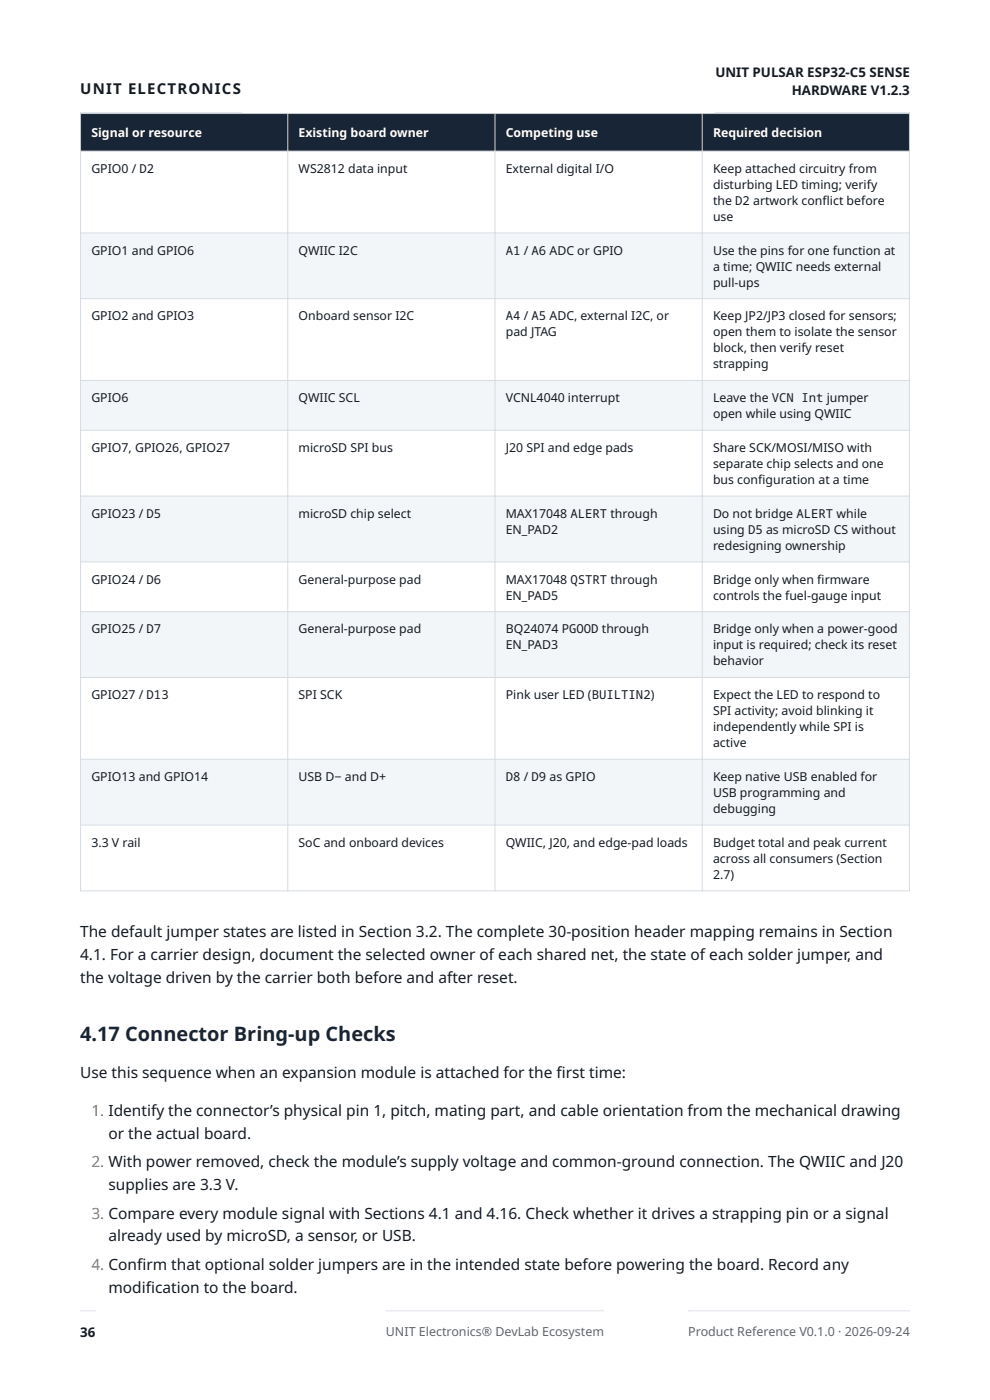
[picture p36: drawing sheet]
<svg xmlns="http://www.w3.org/2000/svg" width="210mm" height="297mm" viewBox="0 0 210 297" stroke-linecap="round" stroke-linejoin="round" font-family="sans-serif">
<defs><g id="words">
<text font-size="4.2" fill="#172536" x="17" y="220.9">4.17 Connector Bring-up Checks</text>
<g font-size="3.3" fill="#151b23">
<text x="17" y="198.8">The default jumper states are listed in Section 3.2. The complete 30-position header mapping remains in Section</text>
<text x="17" y="203.6">4.1. For a carrier design, document the selected owner of each shared net, the state of each solder jumper, and</text>
<text x="17" y="208.5">the voltage driven by the carrier both before and after reset.</text>
<text x="17" y="228.6">Use this sequence when an expansion module is attached for the f</text>
<text x="118.1" y="228.6">irst time:</text>
<text x="23" y="241.5">or the actual board.</text>
<text x="23" y="252.5">supplies are 3.3 V.</text>
<text x="23" y="263.4">already used by microSD, a sensor, or USB.</text>
<text x="29.1" y="269.4">irm that optional solder jumpers are in the intended state before powering the board. Record any</text>
<text x="23" y="274.3">modif</text>
<text x="30.9" y="274.3">ication to the board.</text>
</g>
<g font-size="3.3" fill="#ee6c22">
<text x="19.4" y="236.7">1. Identify the connector’s physical pin 1, pitch, mating part, and cable orientation from the mechanical drawing</text>
<text x="19.4" y="247.6">2. With power removed, check the module’s supply voltage and common-ground connection. The QWIIC and J20</text>
<text x="19.4" y="258.5">3. Compare every module signal with Sections 4.1 and 4.16. Check whether it drives a strapping pin or a signal</text>
<text x="19.4" y="269.4">4. Conf</text>
</g>
<text font-size="3.2" fill="#151b23" x="17" y="19.9">UNIT ELECTRONICS</text>
<g font-size="2.8" fill="#151b23">
<text x="151.8" y="16.4">UNIT PULSAR ESP32-C5 SENSE</text>
<text x="167.9" y="20.1">HARDWARE V1.2.3</text>
<text x="17" y="283.7">36</text>
</g>
<g font-size="2.6" fill="#fff">
<text x="19.4" y="29.1">Signal or resource</text>
<text x="63.3" y="29.1">Existing board owner</text>
<text x="107.3" y="29.1">Competing use</text>
<text x="151.2" y="29.1">Required decision</text>
</g>
<g font-size="2.6" fill="#151b23">
<text x="19.4" y="36.7">GPIO0 / D2</text>
<text x="63.3" y="36.7">WS2812 data input</text>
<text x="107.3" y="36.7">External digital I/O</text>
<text x="151.2" y="36.7">Keep attached circuitry from</text>
<text x="151.2" y="40">disturbing LED timing; verify</text>
<text x="151.2" y="43.4">the D2 artwork conf</text>
<text x="151.2" y="46.8">use</text>
<text x="174.5" y="43.4">lict before</text>
<text x="19.4" y="54">GPIO1 and GPIO6</text>
<text x="63.3" y="54">QWIIC I2C</text>
<text x="107.3" y="54">A1 / A6 ADC or GPIO</text>
<text x="151.2" y="54">Use the pins for one function at</text>
<text x="151.2" y="57.4">a time; QWIIC needs external</text>
<text x="151.2" y="60.8">pull-ups</text>
<text x="19.4" y="68">GPIO2 and GPIO3</text>
<text x="63.3" y="68">Onboard sensor I2C</text>
<text x="107.3" y="68">A4 / A5 ADC, external I2C, or</text>
<text x="107.3" y="71.4">pad JTAG</text>
<text x="151.2" y="68">Keep JP2/JP3 closed for sensors;</text>
<text x="151.2" y="71.4">open them to isolate the sensor</text>
<text x="151.2" y="74.8">block, then verify reset</text>
<text x="151.2" y="78.1">strapping</text>
<text x="19.4" y="85.3">GPIO6</text>
<text x="63.3" y="85.3">QWIIC SCL</text>
<text x="107.3" y="85.3">VCNL4040 interrupt</text>
<text x="151.2" y="85.3">Leave the VCN Int jumper</text>
<text x="151.2" y="88.7">open while using QWIIC</text>
<text x="19.4" y="95.9">GPIO7, GPIO26, GPIO27</text>
<text x="63.3" y="95.9">microSD SPI bus</text>
<text x="107.3" y="95.9">J20 SPI and edge pads</text>
<text x="151.2" y="95.9">Share SCK/MOSI/MISO with</text>
<text x="151.2" y="99.3">separate chip selects and one</text>
<text x="151.2" y="102.7">bus conf</text>
<text x="160.8" y="102.7">iguration at a time</text>
<text x="19.4" y="109.8">GPIO23 / D5</text>
<text x="63.3" y="109.8">microSD chip select</text>
<text x="107.3" y="109.8">MAX17048 ALERT through</text>
<text x="107.3" y="113.2">EN_PAD2</text>
<text x="151.2" y="109.8">Do not bridge ALERT while</text>
<text x="151.2" y="113.2">using D5 as microSD CS without</text>
<text x="151.2" y="116.6">redesigning ownership</text>
<text x="19.4" y="123.8">GPIO24 / D6</text>
<text x="63.3" y="123.8">General-purpose pad</text>
<text x="107.3" y="123.8">MAX17048 QSTRT through</text>
<text x="151.2" y="123.8">Bridge only when f</text>
<text x="173.4" y="123.8">irmware</text>
<text x="107.3" y="127.2">EN_PAD5</text>
<text x="151.2" y="127.2">controls the fuel-gauge input</text>
<text x="19.4" y="134.4">GPIO25 / D7</text>
<text x="63.3" y="134.4">General-purpose pad</text>
<text x="107.3" y="134.4">BQ24074 PGOOD through</text>
<text x="107.3" y="137.8">EN_PAD3</text>
<text x="151.2" y="134.4">Bridge only when a power-good</text>
<text x="151.2" y="137.8">input is required; check its reset</text>
<text x="151.2" y="141.1">behavior</text>
<text x="19.4" y="148.3">GPIO27 / D13</text>
<text x="63.3" y="148.3">SPI SCK</text>
<text x="107.3" y="148.3">Pink user LED (BUILTIN2)</text>
<text x="151.2" y="148.3">Expect the LED to respond to</text>
<text x="151.2" y="151.7">SPI activity; avoid blinking it</text>
<text x="151.2" y="155.1">independently while SPI is</text>
<text x="151.2" y="158.5">active</text>
<text x="19.4" y="165.7">GPIO13 and GPIO14</text>
<text x="63.3" y="165.7">USB D− and D+</text>
<text x="107.3" y="165.7">D8 / D9 as GPIO</text>
<text x="151.2" y="165.7">Keep native USB enabled for</text>
<text x="151.2" y="169.1">USB programming and</text>
<text x="151.2" y="172.5">debugging</text>
<text x="19.4" y="179.6">3.3 V rail</text>
<text x="63.3" y="179.6">SoC and onboard devices</text>
<text x="107.3" y="179.6">QWIIC, J20, and edge-pad loads</text>
<text x="151.2" y="179.6">Budget total and peak current</text>
<text x="151.2" y="183">across all consumers (Section</text>
<text x="151.2" y="186.4">2.7)</text>
</g>
<g font-size="2.6" fill="#5a6573">
<text x="81.8" y="283.5">UNIT Electronics® DevLab Ecosystem</text>
<text x="146" y="283.5">Product Reference V0.1.0 · 2026-09-24</text>
</g>
</g></defs>
<g fill="#172536">
<path d="M17.1 24.1h43.9v8h-43.9z"/>
<path d="M61 24.1h44v8h-44z"/>
<path d="M105 24.1h44v8h-44z"/>
<path d="M149 24.1h43.9v8h-43.9z"/>
</g>
<g fill="#f3f6f8">
<path d="M17.1 49.4h175.8v14h-175.8z"/>
<path d="M17.1 80.7h175.8v10.6h-175.8z"/>
<path d="M17.1 105.2h175.8v14h-175.8z"/>
<path d="M17.1 129.8h175.8v13.9h-175.8z"/>
<path d="M17.1 161.1h175.8v13.9h-175.8z"/>
</g>
<path d="M17 24.1h176M17 32.1h176M17.1 24v8.1M61 24v8.1M105 24v8.1M149 24v8.1M192.9 24v8.1" fill="none" stroke="#c8d0d9" stroke-width=".21"/>
<g fill="none" stroke="#d6dce3" stroke-width=".21">
<path d="M17.1 32v157.1M61 32v157.1M105 32v157.1M149 32v157.1M192.9 32v157.1M17 49.4h176M17 63.4h176M17 80.7h176M17 91.3h176M17 105.2h176M17 119.2h176M17 129.8h176"/>
<path d="M17 143.7h176M17 161.1h176M17 175h176M17 189h176"/>
</g>
<g fill="#d8dee6">
<path d="M17 23.8h34.4zM17 23.8h34.4v.2h-34.4z" fill-rule="evenodd"/>
<path d="M151.8 23.8h41.2zM151.8 23.8h41.2v.2h-41.2z" fill-rule="evenodd"/>
<path d="M17 278.2h3.2zM17 278h3.2v.2h-3.2z" fill-rule="evenodd"/>
<path d="M81.8 278.2h46.4zM81.8 278h46.4v.2h-46.4z" fill-rule="evenodd"/>
<path d="M146 278.2h47zM146 278h47v.2h-47z" fill-rule="evenodd"/>
</g>
<use href="#words"/>
</svg>
